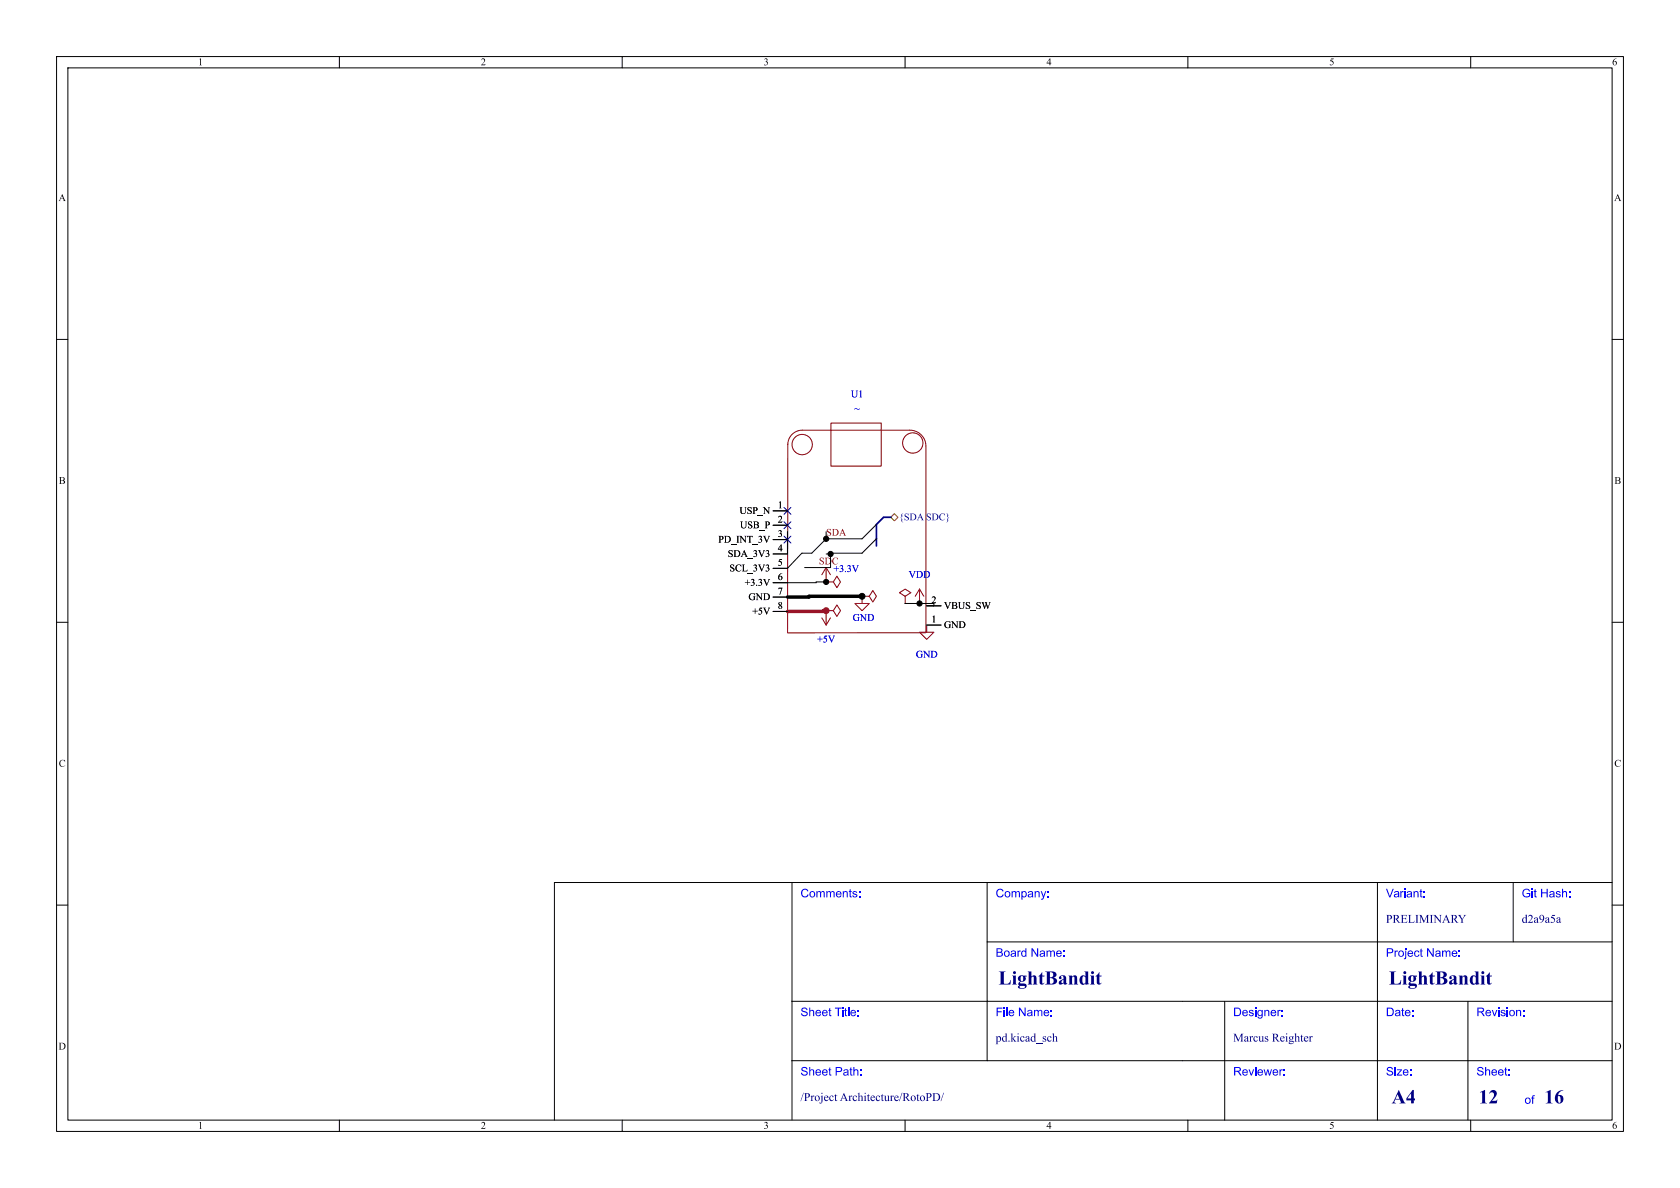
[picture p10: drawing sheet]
(kicad_sch
 (version 20250114)
 (generator "eeschema")
 (generator_version "9.0")
 (paper "A4")
 (lib_symbols
  (symbol "PCM_4ms_Power-symbol:GND"
   (power)
   (pin_names
    (offset 0)) (exclude_from_sim no) (in_bom yes) (on_board yes)
   (property "Reference" "#PWR" (at 0 -6.35 0) (effects (font (size 1.27 1.27)) (hide yes)))
   (property "Value" "GND" (at 0 -3.81 0) (effects (font (size 1.27 1.27))))
   (property "Footprint" "" (at 0 0 0) (effects (font (size 1.27 1.27)) (hide yes)))
   (property "Datasheet" "" (at 0 0 0) (effects (font (size 1.27 1.27)) (hide yes)))
   (property "Description" "" (at 0 0 0) (effects (font (size 1.27 1.27)) (hide yes)))
   (symbol "GND_0_1"
    (polyline (pts (xy 0 0) (xy 0 -1.27) (xy 1.27 -1.27) (xy 0 -2.54) (xy -1.27 -1.27) (xy 0 -1.27)) (stroke (width 0) (type default)) (fill (type none))))
   (symbol "GND_1_1"
    (pin power_in line (at 0 0 270) (length 0) (hide yes) (name "GND" (effects (font (size 1.27 1.27)))) (number "1" (effects (font (size 1.27 1.27))))))
   (embedded_fonts no))
  (symbol "RotoPD:rotopd" (exclude_from_sim no) (in_bom yes) (on_board yes)
   (property "Reference" "U" (at -6.415 -11.7195 0) (effects (font (size 1.27 1.27))))
   (property "Value" "" (at 0 0 0) (effects (font (size 1.27 1.27))))
   (property "Footprint" "" (at 0 0 0) (effects (font (size 1.27 1.27)) (hide yes)))
   (property "Datasheet" "" (at 0 0 0) (effects (font (size 1.27 1.27)) (hide yes)))
   (property "Description" "" (at 0 0 0) (effects (font (size 1.27 1.27)) (hide yes)))
   (symbol "rotopd_0_1"
    (polyline (pts (xy -8.89 10.16) (xy -8.9309 -23.1301) (xy 15.5227 -23.1001) (xy 15.5226 9.8508)) (stroke (width 0) (type default)) (fill (type none)))
    (arc (start -8.89 10.16) (mid -8.1461 11.9561) (end -6.35 12.7) (stroke (width 0) (type default)) (fill (type none)))
    (circle (center -6.35 10.16) (radius 1.7961) (stroke (width 0) (type default)) (fill (type none)))
    (rectangle (start -1.27 13.97) (end 7.62 6.35) (stroke (width 0) (type default)) (fill (type none)))
    (polyline (pts (xy 12.7 12.7) (xy -6.35 12.7)) (stroke (width 0) (type default)) (fill (type none)))
    (arc (start 12.7 12.7) (mid 14.6965 11.8723) (end 15.5217 9.8748) (stroke (width 0) (type default)) (fill (type none)))
    (circle (center 13.205 10.4389) (radius 1.7961) (stroke (width 0) (type default)) (fill (type none))))
   (symbol "rotopd_1_1"
    (pin output line (at -8.955 -1.5595 180) (length 2.54) (name "USP_N" (effects (font (size 1.27 1.27)))) (number "1" (effects (font (size 1.27 1.27)))))
    (pin output line (at -8.955 -4.0995 180) (length 2.54) (name "USB_P" (effects (font (size 1.27 1.27)))) (number "2" (effects (font (size 1.27 1.27)))))
    (pin output line (at -8.955 -6.6395 180) (length 2.54) (name "PD_INT_3V" (effects (font (size 1.27 1.27)))) (number "3" (effects (font (size 1.27 1.27)))))
    (pin output line (at -8.955 -9.1795 180) (length 2.54) (name "SDA_3V3" (effects (font (size 1.27 1.27)))) (number "4" (effects (font (size 1.27 1.27)))))
    (pin output line (at -8.955 -11.7195 180) (length 2.54) (name "SCL_3V3" (effects (font (size 1.27 1.27)))) (number "5" (effects (font (size 1.27 1.27)))))
    (pin output line (at -8.955 -14.2595 180) (length 2.54) (name "+3.3V" (effects (font (size 1.27 1.27)))) (number "6" (effects (font (size 1.27 1.27)))))
    (pin output line (at -8.955 -16.7995 180) (length 2.54) (name "GND" (effects (font (size 1.27 1.27)))) (number "7" (effects (font (size 1.27 1.27)))))
    (pin output line (at -8.955 -19.3395 180) (length 2.54) (name "+5V" (effects (font (size 1.27 1.27)))) (number "8" (effects (font (size 1.27 1.27)))))
    (pin output line (at 15.6638 -18.3483 0) (length 2.54) (name "VBUS_SW" (effects (font (size 1.27 1.27)))) (number "2" (effects (font (size 1.27 1.27)))))
    (pin output line (at 15.6638 -21.7422 0) (length 2.54) (name "GND" (effects (font (size 1.27 1.27)))) (number "1" (effects (font (size 1.27 1.27))))))
   (embedded_fonts no))
  (symbol "power:+3.3V"
   (power)
   (pin_numbers (hide yes))
   (pin_names
    (offset 0) (hide yes)) (exclude_from_sim no) (in_bom yes) (on_board yes)
   (property "Reference" "#PWR" (at 0 -3.81 0) (effects (font (size 1.27 1.27)) (hide yes)))
   (property "Value" "+3.3V" (at 0 3.556 0) (effects (font (size 1.27 1.27))))
   (property "Footprint" "" (at 0 0 0) (effects (font (size 1.27 1.27)) (hide yes)))
   (property "Datasheet" "" (at 0 0 0) (effects (font (size 1.27 1.27)) (hide yes)))
   (property "Description" "Power symbol creates a global label with name \"+3.3V\"" (at 0 0 0) (effects (font (size 1.27 1.27)) (hide yes)))
   (symbol "+3.3V_0_1"
    (polyline (pts (xy -0.762 1.27) (xy 0 2.54)) (stroke (width 0) (type default)) (fill (type none)))
    (polyline (pts (xy 0 2.54) (xy 0.762 1.27)) (stroke (width 0) (type default)) (fill (type none)))
    (polyline (pts (xy 0 0) (xy 0 2.54)) (stroke (width 0) (type default)) (fill (type none))))
   (symbol "+3.3V_1_1"
    (pin power_in line (at 0 0 90) (length 0) (name "~" (effects (font (size 1.27 1.27)))) (number "1" (effects (font (size 1.27 1.27))))))
   (embedded_fonts no))
  (symbol "power:+5V"
   (power)
   (pin_numbers (hide yes))
   (pin_names
    (offset 0) (hide yes)) (exclude_from_sim no) (in_bom yes) (on_board yes)
   (property "Reference" "#PWR" (at 0 -3.81 0) (effects (font (size 1.27 1.27)) (hide yes)))
   (property "Value" "+5V" (at 0 3.556 0) (effects (font (size 1.27 1.27))))
   (property "Footprint" "" (at 0 0 0) (effects (font (size 1.27 1.27)) (hide yes)))
   (property "Datasheet" "" (at 0 0 0) (effects (font (size 1.27 1.27)) (hide yes)))
   (property "Description" "Power symbol creates a global label with name \"+5V\"" (at 0 0 0) (effects (font (size 1.27 1.27)) (hide yes)))
   (symbol "+5V_0_1"
    (polyline (pts (xy -0.762 1.27) (xy 0 2.54)) (stroke (width 0) (type default)) (fill (type none)))
    (polyline (pts (xy 0 2.54) (xy 0.762 1.27)) (stroke (width 0) (type default)) (fill (type none)))
    (polyline (pts (xy 0 0) (xy 0 2.54)) (stroke (width 0) (type default)) (fill (type none))))
   (symbol "+5V_1_1"
    (pin power_in line (at 0 0 90) (length 0) (name "~" (effects (font (size 1.27 1.27)))) (number "1" (effects (font (size 1.27 1.27))))))
   (embedded_fonts no))
  (symbol "power:GND"
   (power)
   (pin_numbers (hide yes))
   (pin_names
    (offset 0) (hide yes)) (exclude_from_sim no) (in_bom yes) (on_board yes)
   (property "Reference" "#PWR" (at 0 -6.35 0) (effects (font (size 1.27 1.27)) (hide yes)))
   (property "Value" "GND" (at 0 -3.81 0) (effects (font (size 1.27 1.27))))
   (property "Footprint" "" (at 0 0 0) (effects (font (size 1.27 1.27)) (hide yes)))
   (property "Datasheet" "" (at 0 0 0) (effects (font (size 1.27 1.27)) (hide yes)))
   (property "Description" "Power symbol creates a global label with name \"GND\" , ground" (at 0 0 0) (effects (font (size 1.27 1.27)) (hide yes)))
   (symbol "GND_0_1"
    (polyline (pts (xy 0 0) (xy 0 -1.27) (xy 1.27 -1.27) (xy 0 -2.54) (xy -1.27 -1.27) (xy 0 -1.27)) (stroke (width 0) (type default)) (fill (type none))))
   (symbol "GND_1_1"
    (pin power_in line (at 0 0 270) (length 0) (name "~" (effects (font (size 1.27 1.27)))) (number "1" (effects (font (size 1.27 1.27))))))
   (embedded_fonts no))
  (symbol "power:PWR_FLAG"
   (power)
   (pin_numbers (hide yes))
   (pin_names
    (offset 0) (hide yes)) (exclude_from_sim no) (in_bom yes) (on_board yes)
   (property "Reference" "#FLG" (at 0 1.905 0) (effects (font (size 1.27 1.27)) (hide yes)))
   (property "Value" "PWR_FLAG" (at 0 3.81 0) (effects (font (size 1.27 1.27))))
   (property "Footprint" "" (at 0 0 0) (effects (font (size 1.27 1.27)) (hide yes)))
   (property "Datasheet" "~" (at 0 0 0) (effects (font (size 1.27 1.27)) (hide yes)))
   (property "Description" "Special symbol for telling ERC where power comes from" (at 0 0 0) (effects (font (size 1.27 1.27)) (hide yes)))
   (symbol "PWR_FLAG_0_0"
    (pin power_out line (at 0 0 90) (length 0) (name "~" (effects (font (size 1.27 1.27)))) (number "1" (effects (font (size 1.27 1.27))))))
   (symbol "PWR_FLAG_0_1"
    (polyline (pts (xy 0 0) (xy 0 1.27) (xy -1.016 1.905) (xy 0 2.54) (xy 1.016 1.905) (xy 0 1.27)) (stroke (width 0) (type default)) (fill (type none))))
   (embedded_fonts no))
  (symbol "power:VDD"
   (power)
   (pin_numbers (hide yes))
   (pin_names
    (offset 0) (hide yes)) (exclude_from_sim no) (in_bom yes) (on_board yes)
   (property "Reference" "#PWR" (at 0 -3.81 0) (effects (font (size 1.27 1.27)) (hide yes)))
   (property "Value" "VDD" (at 0 3.556 0) (effects (font (size 1.27 1.27))))
   (property "Footprint" "" (at 0 0 0) (effects (font (size 1.27 1.27)) (hide yes)))
   (property "Datasheet" "" (at 0 0 0) (effects (font (size 1.27 1.27)) (hide yes)))
   (property "Description" "Power symbol creates a global label with name \"VDD\"" (at 0 0 0) (effects (font (size 1.27 1.27)) (hide yes)))
   (symbol "VDD_0_1"
    (polyline (pts (xy -0.762 1.27) (xy 0 2.54)) (stroke (width 0) (type default)) (fill (type none)))
    (polyline (pts (xy 0 2.54) (xy 0.762 1.27)) (stroke (width 0) (type default)) (fill (type none)))
    (polyline (pts (xy 0 0) (xy 0 2.54)) (stroke (width 0) (type default)) (fill (type none))))
   (symbol "VDD_1_1"
    (pin power_in line (at 0 0 90) (length 0) (name "~" (effects (font (size 1.27 1.27)))) (number "1" (effects (font (size 1.27 1.27))))))
   (embedded_fonts no)))
 (junction
  (at 146.8312 97.9273)
  (diameter 0)
  (color 0 0 0 0))
 (junction
  (at 152.4 105.41)
  (diameter 0)
  (color 0 0 0 0))
 (junction
  (at 146.05 95.25)
  (diameter 0)
  (color 0 0 0 0))
 (junction
  (at 146.05 107.95)
  (diameter 0)
  (color 0 0 0 0))
 (junction
  (at 146.05 102.87)
  (diameter 0)
  (color 0 0 0 0))
 (junction
  (at 162.56 106.68)
  (diameter 0)
  (color 0 0 0 0))
 (no_connect
  (at 139.2112 95.3873))
 (no_connect
  (at 139.2112 90.3073))
 (no_connect
  (at 139.2112 92.8473))
 (bus_entry
  (at 154.94 92.71)
  (size -2.54 2.54)
  (stroke (width 0) (type default)))
 (bus_entry
  (at 154.94 95.25)
  (size -2.54 2.54)
  (stroke (width 0) (type default)))
 (wire
  (pts (xy 145.5612 108.0873) (xy 145.5612 107.95))
  (stroke (width 0) (type default)))
 (wire
  (pts (xy 146.8312 97.9273) (xy 146.8312 97.79))
  (stroke (width 0) (type default)))
 (wire
  (pts (xy 146.8312 100.33) (xy 146.8312 97.9273))
  (stroke (width 0) (type default)))
 (wire
  (pts (xy 162.56 106.68) (xy 165.1 106.68))
  (stroke (width 0) (type default)))
 (wire
  (pts (xy 145.5612 108.0873) (xy 139.2112 108.0873))
  (stroke (width 0) (type default)))
 (wire
  (pts (xy 146.8312 97.79) (xy 152.4 97.79))
  (stroke (width 0) (type default)))
 (wire
  (pts (xy 143.0212 105.41) (xy 152.4 105.41))
  (stroke (width 0) (type default)))
 (wire
  (pts (xy 144.2912 103.0073) (xy 139.2112 103.0073))
  (stroke (width 0) (type default)))
 (wire
  (pts (xy 143.0212 105.5473) (xy 143.0212 105.41))
  (stroke (width 0) (type default)))
 (wire
  (pts (xy 141.7512 97.79) (xy 143.51 97.79))
  (stroke (width 0) (type default)))
 (wire
  (pts (xy 139.2112 93.98) (xy 139.2112 97.9273))
  (stroke (width 0) (type default)))
 (wire
  (pts (xy 146.05 93.98) (xy 146.05 95.25))
  (stroke (width 0) (type default)))
 (wire
  (pts (xy 146.05 97.9273) (xy 146.8312 97.9273))
  (stroke (width 0) (type default)))
 (wire
  (pts (xy 143.51 97.79) (xy 146.05 95.25))
  (stroke (width 0) (type default)))
 (bus
  (pts (xy 154.94 92.71) (xy 156.21 91.44))
  (stroke (width 0) (type default)))
 (wire
  (pts (xy 139.2112 100.4673) (xy 141.7512 97.79))
  (stroke (width 0) (type default)))
 (bus
  (pts (xy 154.94 95.25) (xy 154.94 92.71))
  (stroke (width 0) (type default)))
 (wire
  (pts (xy 165.1 107.0961) (xy 165.1 106.68))
  (stroke (width 0) (type default)))
 (wire
  (pts (xy 145.5612 107.95) (xy 146.05 107.95))
  (stroke (width 0) (type default)))
 (bus
  (pts (xy 154.94 96.52) (xy 154.94 95.25))
  (stroke (width 0) (type default)))
 (wire
  (pts (xy 139.2112 105.5473) (xy 143.0212 105.5473))
  (stroke (width 0) (type default)))
 (wire
  (pts (xy 165.1 107.0961) (xy 163.83 107.0961))
  (stroke (width 0) (type default)))
 (wire
  (pts (xy 144.2912 102.87) (xy 146.05 102.87))
  (stroke (width 0) (type default)))
 (wire
  (pts (xy 144.2912 103.0073) (xy 144.2912 102.87))
  (stroke (width 0) (type default)))
 (wire
  (pts (xy 142.24 100.33) (xy 146.8312 100.33))
  (stroke (width 0) (type default)))
 (wire
  (pts (xy 146.05 95.25) (xy 152.4 95.25))
  (stroke (width 0) (type default)))
 (wire
  (pts (xy 160.02 106.68) (xy 162.56 106.68))
  (stroke (width 0) (type default)))
 (bus
  (pts (xy 156.21 91.44) (xy 157.48 91.44))
  (stroke (width 0) (type default)))
 (label "SDC"
  (at 144.78 100.33 0)
  (effects (font (size 1.27 1.27)) (justify left bottom)))
 (label "SDA"
  (at 146.05 95.25 0)
  (effects (font (size 1.27 1.27)) (justify left bottom)))
 (hierarchical_label "{SDA SDC}"
  (shape bidirectional)
  (at 157.48 91.44 0)
  (effects (font (size 1.27 1.27)) (justify left)))
 (symbol
  (lib_id "power:PWR_FLAG")
  (at 146.05 102.87 270)
  (unit 1)
  (exclude_from_sim no)
  (in_bom yes)
  (on_board yes)
  (dnp no)
  (fields_autoplaced yes)
  (property "Reference" "#FLG03" (at 147.955 102.87 0) (effects (font (size 1.27 1.27)) (hide yes)))
  (property "Value" "PWR_FLAG" (at 150.3359 102.8699 90) (effects (font (size 1.27 1.27)) (justify left) (hide yes)))
  (property "Footprint" "" (at 146.05 102.87 0) (effects (font (size 1.27 1.27)) (hide yes)))
  (property "Datasheet" "~" (at 146.05 102.87 0) (effects (font (size 1.27 1.27)) (hide yes)))
  (property "Description" "Special symbol for telling ERC where power comes from" (at 146.05 102.87 0) (effects (font (size 1.27 1.27)) (hide yes)))
  (pin "1"))
 (symbol
  (lib_id "power:GND")
  (at 152.4 105.41 0)
  (unit 1)
  (exclude_from_sim no)
  (in_bom yes)
  (on_board yes)
  (dnp no)
  (property "Reference" "#PWR017" (at 152.4 111.76 0) (effects (font (size 1.27 1.27)) (hide yes)))
  (property "Value" "GND" (at 152.654 109.22 0) (effects (font (size 1.27 1.27))))
  (property "Footprint" "" (at 152.4 105.41 0) (effects (font (size 1.27 1.27)) (hide yes)))
  (property "Datasheet" "" (at 152.4 105.41 0) (effects (font (size 1.27 1.27)) (hide yes)))
  (property "Description" "Power symbol creates a global label with name \"GND\" , ground" (at 152.4 105.41 0) (effects (font (size 1.27 1.27)) (hide yes)))
  (pin "1"))
 (symbol
  (lib_id "power:PWR_FLAG")
  (at 160.02 106.68 0)
  (unit 1)
  (exclude_from_sim no)
  (in_bom yes)
  (on_board yes)
  (dnp no)
  (fields_autoplaced yes)
  (property "Reference" "#FLG01" (at 160.02 104.775 0) (effects (font (size 1.27 1.27)) (hide yes)))
  (property "Value" "PWR_FLAG" (at 160.02 101.6 0) (effects (font (size 1.27 1.27)) (hide yes)))
  (property "Footprint" "" (at 160.02 106.68 0) (effects (font (size 1.27 1.27)) (hide yes)))
  (property "Datasheet" "~" (at 160.02 106.68 0) (effects (font (size 1.27 1.27)) (hide yes)))
  (property "Description" "Special symbol for telling ERC where power comes from" (at 160.02 106.68 0) (effects (font (size 1.27 1.27)) (hide yes)))
  (pin "1"))
 (symbol
  (lib_id "power:+5V")
  (at 146.05 107.95 180)
  (unit 1)
  (exclude_from_sim no)
  (in_bom yes)
  (on_board yes)
  (dnp no)
  (fields_autoplaced yes)
  (property "Reference" "#PWR019" (at 146.05 104.14 0) (effects (font (size 1.27 1.27)) (hide yes)))
  (property "Value" "+5V" (at 146.05 113.03 0) (effects (font (size 1.27 1.27))))
  (property "Footprint" "" (at 146.05 107.95 0) (effects (font (size 1.27 1.27)) (hide yes)))
  (property "Datasheet" "" (at 146.05 107.95 0) (effects (font (size 1.27 1.27)) (hide yes)))
  (property "Description" "Power symbol creates a global label with name \"+5V\"" (at 146.05 107.95 0) (effects (font (size 1.27 1.27)) (hide yes)))
  (pin "1"))
 (symbol
  (lib_id "RotoPD:rotopd")
  (at 148.1662 88.7478 0)
  (unit 1)
  (exclude_from_sim no)
  (in_bom yes)
  (on_board yes)
  (dnp no)
  (fields_autoplaced yes)
  (property "Reference" "U1" (at 151.5206 69.6978 0) (effects (font (size 1.27 1.27))))
  (property "Value" "~" (at 151.5206 72.2378 0) (effects (font (size 1.27 1.27))))
  (property "Footprint" "Audio_Module:rotopd" (at 148.1662 88.7478 0) (effects (font (size 1.27 1.27)) (hide yes)))
  (property "Datasheet" "" (at 148.1662 88.7478 0) (effects (font (size 1.27 1.27)) (hide yes)))
  (property "Description" "" (at 148.1662 88.7478 0) (effects (font (size 1.27 1.27)) (hide yes)))
  (property "Config" "" (at 148.1662 88.7478 0) (effects (font (size 1.27 1.27)) (hide yes)))
  (property "Manufacturer Part Number" "" (at 148.1662 88.7478 0) (effects (font (size 1.27 1.27)) (hide yes)))
  (pin "1")
  (pin "5")
  (pin "7")
  (pin "4")
  (pin "8")
  (pin "2")
  (pin "2")
  (pin "1")
  (pin "3")
  (pin "6"))
 (symbol
  (lib_id "power:+3.3V")
  (at 146.05 102.87 0)
  (unit 1)
  (exclude_from_sim no)
  (in_bom yes)
  (on_board yes)
  (dnp no)
  (property "Reference" "#PWR018" (at 146.05 106.68 0) (effects (font (size 1.27 1.27)) (hide yes)))
  (property "Value" "+3.3V" (at 149.606 100.584 0) (effects (font (size 1.27 1.27))))
  (property "Footprint" "" (at 146.05 102.87 0) (effects (font (size 1.27 1.27)) (hide yes)))
  (property "Datasheet" "" (at 146.05 102.87 0) (effects (font (size 1.27 1.27)) (hide yes)))
  (property "Description" "Power symbol creates a global label with name \"+3.3V\"" (at 146.05 102.87 0) (effects (font (size 1.27 1.27)) (hide yes)))
  (pin "1"))
 (symbol
  (lib_id "power:PWR_FLAG")
  (at 146.05 107.95 270)
  (unit 1)
  (exclude_from_sim no)
  (in_bom yes)
  (on_board yes)
  (dnp no)
  (fields_autoplaced yes)
  (property "Reference" "#FLG05" (at 147.955 107.95 0) (effects (font (size 1.27 1.27)) (hide yes)))
  (property "Value" "PWR_FLAG" (at 150.3359 107.9499 90) (effects (font (size 1.27 1.27)) (justify left) (hide yes)))
  (property "Footprint" "" (at 146.05 107.95 0) (effects (font (size 1.27 1.27)) (hide yes)))
  (property "Datasheet" "~" (at 146.05 107.95 0) (effects (font (size 1.27 1.27)) (hide yes)))
  (property "Description" "Special symbol for telling ERC where power comes from" (at 146.05 107.95 0) (effects (font (size 1.27 1.27)) (hide yes)))
  (pin "1"))
 (symbol
  (lib_id "PCM_4ms_Power-symbol:GND")
  (at 163.83 110.49 0)
  (unit 1)
  (exclude_from_sim no)
  (in_bom yes)
  (on_board yes)
  (dnp no)
  (fields_autoplaced yes)
  (property "Reference" "#PWR021" (at 163.83 116.84 0) (effects (font (size 1.27 1.27)) (hide yes)))
  (property "Value" "GND" (at 163.83 115.7117 0) (effects (font (size 1.27 1.27))))
  (property "Footprint" "" (at 163.83 110.49 0) (effects (font (size 1.27 1.27)) (hide yes)))
  (property "Datasheet" "" (at 163.83 110.49 0) (effects (font (size 1.27 1.27)) (hide yes)))
  (property "Description" "" (at 163.83 110.49 0) (effects (font (size 1.27 1.27)) (hide yes)))
  (pin "1"))
 (symbol
  (lib_id "power:VDD")
  (at 162.56 106.68 0)
  (unit 1)
  (exclude_from_sim no)
  (in_bom yes)
  (on_board yes)
  (dnp no)
  (fields_autoplaced yes)
  (property "Reference" "#PWR014" (at 162.56 110.49 0) (effects (font (size 1.27 1.27)) (hide yes)))
  (property "Value" "VDD" (at 162.56 101.6 0) (effects (font (size 1.27 1.27))))
  (property "Footprint" "" (at 162.56 106.68 0) (effects (font (size 1.27 1.27)) (hide yes)))
  (property "Datasheet" "" (at 162.56 106.68 0) (effects (font (size 1.27 1.27)) (hide yes)))
  (property "Description" "Power symbol creates a global label with name \"VDD\"" (at 162.56 106.68 0) (effects (font (size 1.27 1.27)) (hide yes)))
  (pin "1"))
 (symbol
  (lib_id "power:PWR_FLAG")
  (at 152.4 105.41 270)
  (unit 1)
  (exclude_from_sim no)
  (in_bom yes)
  (on_board yes)
  (dnp no)
  (fields_autoplaced yes)
  (property "Reference" "#FLG04" (at 154.305 105.41 0) (effects (font (size 1.27 1.27)) (hide yes)))
  (property "Value" "PWR_FLAG" (at 156.6859 105.4099 90) (effects (font (size 1.27 1.27)) (justify left) (hide yes)))
  (property "Footprint" "" (at 152.4 105.41 0) (effects (font (size 1.27 1.27)) (hide yes)))
  (property "Datasheet" "~" (at 152.4 105.41 0) (effects (font (size 1.27 1.27)) (hide yes)))
  (property "Description" "Special symbol for telling ERC where power comes from" (at 152.4 105.41 0) (effects (font (size 1.27 1.27)) (hide yes)))
  (pin "1")))
